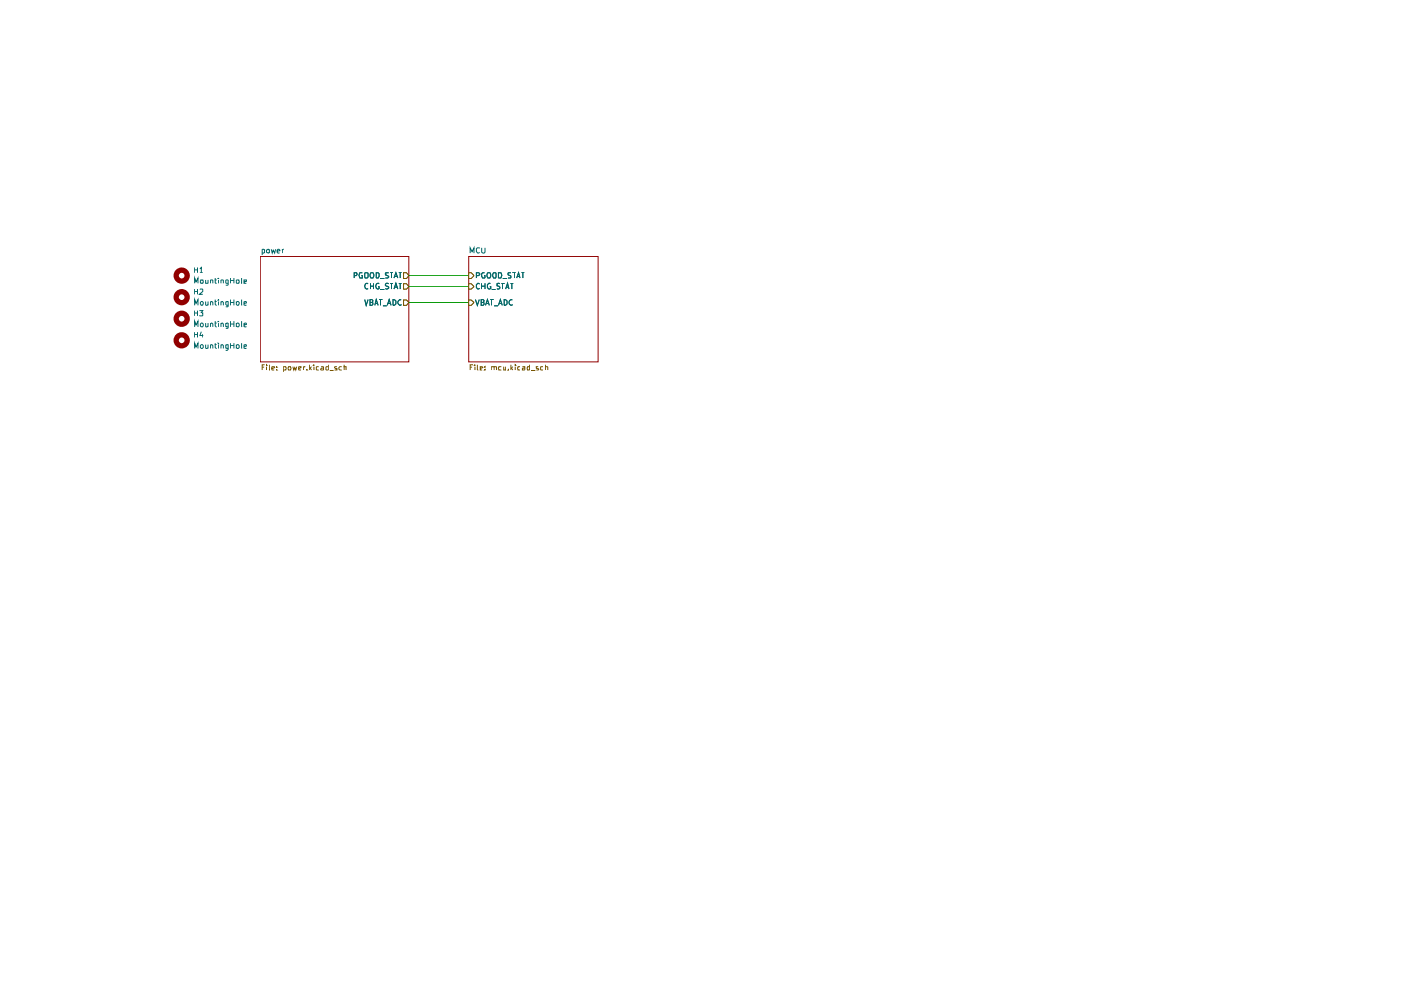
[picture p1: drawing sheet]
<svg xmlns="http://www.w3.org/2000/svg" width="297mm" height="210mm" viewBox="0 0 297 210" stroke-linecap="round" stroke-linejoin="round" font-family="sans-serif">
<path d="M85.6 63.6h.6l.5 .5-.5 .6h-.6z" fill="none" stroke="#765500" stroke-width=".21"/>
<path d="M77.3 63.5l.3 1.2 .4-1.2M78.4 64.1h.5l.2-.4-.2-.2h-.5v1.2h.5l.2-.2v-.3l-.2-.1M79.5 64.7l.3-1.2 .4 1.2M79.6 64.3h.5M80.4 63.5h.7M80.7 63.5v1.2M81.2 64.8h.8M82.1 64.7l.4-1.2 .4 1.2M82.2 64.3h.6M83.3 63.5l.6 .3v.6l-.4 .3h-.2zM85.1 63.6l-.4-.1-.4 .5 .1 .4 .3 .3 .4-.2" fill="none" stroke="#006665" stroke-width=".21"/>
<path d="M85.6 60.2h.6l.5 .6-.5 .5h-.6z" fill="#fff"/>
<path d="M85.6 60.2h.6l.5 .6-.5 .5h-.6z" fill="none" stroke="#765500" stroke-width=".21"/>
<g fill="none" stroke="#006665" stroke-width=".21">
<path d="M78 60.2a.54 .54 0 0 0-.7 .5 .54 .54 0 0 0 .7 .5M78.6 60.1v1.2M78.6 60.7h.6M79.2 60.1v1.2M80.4 60.2a.54 .54 0 0 0-.7 .5 .54 .54 0 0 0 .7 .5v-.4h-.2M80.6 61.4h.9M82.4 60.2l-.5-.1-.2 .3 .2 .3 .4 .1 .1 .3-.3 .2-.4-.1M82.7 60.1h.6M83 60.1v1.2M83.5 61.3l.4-1.2 .4 1.2M83.6 60.9h.6M84.5 60.1h.7"/>
<path d="M84.9 60.1v1.2"/>
</g>
<path d="M85.6 57.8h.6l.5 .6-.5 .6h-.6z" fill="#fff"/>
<path d="M85.6 57.8h.6l.5 .6-.5 .6h-.6z" fill="none" stroke="#765500" stroke-width=".21"/>
<g fill="none" stroke="#006665" stroke-width=".21">
<path d="M75.1 58.4h.4l.2-.2-.1-.4h-.5v1.1M76.8 57.8l-.6 .1-.1 .5 .2 .5h.5v-.5h-.2M77.3 57.9h.7v.8l-.2 .2h-.4zM78.6 57.9l.5-.1a.83 .83 0 0 1 0 1.1h-.4l-.3-.4zM79.8 57.8h.4l.2 .2v.6l-.2 .3h-.4zM80.6 59h.9M82.4 57.8h-.6a.41 .41 0 0 0 0 .5 .41 .41 0 0 0 .4 .1l.2 .3-.2 .2h-.5M82.7 57.8h.6M83 57.8v1.1M83.5 58.9l.4-1.1 .4 1.1M83.6 58.6h.6M84.5 57.8h.7"/>
<path d="M84.9 57.8v1.1"/>
</g>
<g fill="#fff">
<path d="M55.2 54.4h31.5v22.3h-31.5z"/>
<path d="M99.4 60.2h.5l.6 .6-.6 .5h-.5z"/>
</g>
<path d="M99.4 60.2h.5l.6 .6-.6 .5h-.5z" fill="none" stroke="#765500" stroke-width=".21"/>
<g fill="none" stroke="#006665" stroke-width=".21">
<path d="M101.7 60.2l-.4-.1-.3 .3v.6l.3 .3 .4-.1M102.1 60.1v1.2M102.1 60.7h.7M102.8 60.1v1.2M104 60.2l-.4-.1-.3 .3v.6l.3 .3 .5-.1v-.4h-.3M104.3 61.4h.8M106 60.2h-.6v.4l.6 .3-.2 .4-.4-.1M106.3 60.1h.7M106.6 60.1v1.2M107.2 61.3l.4-1.2 .3 1.2M107.3 60.9h.5M108.2 60.1h.6"/>
<path d="M108.5 60.1v1.2"/>
</g>
<path d="M99.4 57.8h.5l.6 .6-.6 .6h-.5z" fill="#fff"/>
<path d="M99.4 57.8h.5l.6 .6-.6 .6h-.5z" fill="none" stroke="#765500" stroke-width=".21"/>
<g fill="none" stroke="#006665" stroke-width=".21">
<path d="M101 58.4l.6-.1 .1-.3-.2-.2h-.5v1.1M102.7 57.8h-.4l-.2 .2v.6l.2 .3 .5-.1v-.4h-.2M103.3 57.9l.5-.1a.83 .83 0 0 1 0 1.1h-.4l-.2-.4zM104.6 57.9h.6l-.1 1h-.4l-.2-.4zM105.7 57.8l.6 .1 .1 .5-.2 .5h-.5zM106.6 59h.9M108.3 57.8l-.6 .1v.3l.6 .3-.1 .4h-.5M108.6 57.8h.7M109 57.8v1.1M109.5 58.9l.4-1.1 .4 1.1M109.6 58.6h.5M110.6 57.8h.6"/>
<path d="M110.9 57.8v1.1"/>
</g>
<path d="M99.4 63.6h.5l.6 .5-.6 .6h-.5z" fill="#fff"/>
<path d="M99.4 63.6h.5l.6 .5-.6 .6h-.5z" fill="none" stroke="#765500" stroke-width=".21"/>
<path d="M100.8 63.5l.4 1.2 .4-1.2M102 64.1l.5-.1 .1-.3-.2-.2h-.4v1.2h.4l.2-.2v-.3l-.2-.1M102.9 64.7l.4-1.2 .4 1.2M103.1 64.3h.5M104 63.5h.7M104.3 63.5v1.2M104.8 64.8h.8M105.7 64.7l.4-1.2 .4 1.2M105.8 64.3h.6M106.9 63.5l.6 .3v.6l-.4 .3h-.2zM108.6 63.6a.54 .54 0 0 0-.7 .5 .54 .54 0 0 0 .7 .5v-.1" fill="none" stroke="#006665" stroke-width=".21"/>
<g fill="#fff">
<path d="M99.4 54.4h27.4v22.3h-27.4z"/>
<path d="M85.6 63.6h.6l.5 .5-.5 .6h-.6z"/>
</g>
<path d="M85.6 63.6h.6l.5 .5-.5 .6h-.6z" fill="none" stroke="#765500" stroke-width=".21"/>
<path d="M77.3 63.5l.3 1.2 .4-1.2M78.4 64.1h.5l.2-.4-.2-.2h-.5v1.2h.5l.2-.2v-.3l-.2-.1M79.5 64.7l.3-1.2 .4 1.2M79.6 64.3h.5M80.4 63.5h.7M80.7 63.5v1.2M81.2 64.8h.8M82.1 64.7l.4-1.2 .4 1.2M82.2 64.3h.6M83.3 63.5l.6 .3v.6l-.4 .3h-.2zM85.1 63.6l-.4-.1-.4 .5 .1 .4 .3 .3 .4-.2" fill="none" stroke="#006665" stroke-width=".21"/>
<path d="M85.6 60.2h.6l.5 .6-.5 .5h-.6z" fill="#fff"/>
<path d="M85.6 60.2h.6l.5 .6-.5 .5h-.6z" fill="none" stroke="#765500" stroke-width=".21"/>
<g fill="none" stroke="#006665" stroke-width=".21">
<path d="M78 60.2a.54 .54 0 0 0-.7 .5 .54 .54 0 0 0 .7 .5M78.6 60.1v1.2M78.6 60.7h.6M79.2 60.1v1.2M80.4 60.2a.54 .54 0 0 0-.7 .5 .54 .54 0 0 0 .7 .5v-.4h-.2M80.6 61.4h.9M82.4 60.2l-.5-.1-.2 .3 .2 .3 .4 .1 .1 .3-.3 .2-.4-.1M82.7 60.1h.6M83 60.1v1.2M83.5 61.3l.4-1.2 .4 1.2M83.6 60.9h.6M84.5 60.1h.7"/>
<path d="M84.9 60.1v1.2"/>
</g>
<path d="M85.6 57.8h.6l.5 .6-.5 .6h-.6z" fill="#fff"/>
<path d="M85.6 57.8h.6l.5 .6-.5 .6h-.6z" fill="none" stroke="#765500" stroke-width=".21"/>
<g fill="none" stroke="#006665" stroke-width=".21">
<path d="M75.1 58.4h.4l.2-.2-.1-.4h-.5v1.1M76.8 57.8l-.6 .1-.1 .5 .2 .5h.5v-.5h-.2M77.3 57.9h.7v.8l-.2 .2h-.4zM78.6 57.9l.5-.1a.83 .83 0 0 1 0 1.1h-.4l-.3-.4zM79.8 57.8h.4l.2 .2v.6l-.2 .3h-.4zM80.6 59h.9M82.4 57.8h-.6a.41 .41 0 0 0 0 .5 .41 .41 0 0 0 .4 .1l.2 .3-.2 .2h-.5M82.7 57.8h.6M83 57.8v1.1M83.5 58.9l.4-1.1 .4 1.1M83.6 58.6h.6M84.5 57.8h.7"/>
<path d="M84.9 57.8v1.1"/>
</g>
<path d="M55.2 54.4h31.5v22.3h-31.5z" fill="none" stroke="#910000" stroke-width=".21"/>
<path d="M99.4 60.2h.5l.6 .6-.6 .5h-.5z" fill="#fff"/>
<path d="M99.4 60.2h.5l.6 .6-.6 .5h-.5z" fill="none" stroke="#765500" stroke-width=".21"/>
<g fill="none" stroke="#006665" stroke-width=".21">
<path d="M101.7 60.2l-.4-.1-.3 .3v.6l.3 .3 .4-.1M102.1 60.1v1.2M102.1 60.7h.7M102.8 60.1v1.2M104 60.2l-.4-.1-.3 .3v.6l.3 .3 .5-.1v-.4h-.3M104.3 61.4h.8M106 60.2h-.6v.4l.6 .3-.2 .4-.4-.1M106.3 60.1h.7M106.6 60.1v1.2M107.2 61.3l.4-1.2 .3 1.2M107.3 60.9h.5M108.2 60.1h.6"/>
<path d="M108.5 60.1v1.2"/>
</g>
<path d="M99.4 57.8h.5l.6 .6-.6 .6h-.5z" fill="#fff"/>
<path d="M99.4 57.8h.5l.6 .6-.6 .6h-.5z" fill="none" stroke="#765500" stroke-width=".21"/>
<g fill="none" stroke="#006665" stroke-width=".21">
<path d="M101 58.4l.6-.1 .1-.3-.2-.2h-.5v1.1M102.7 57.8h-.4l-.2 .2v.6l.2 .3 .5-.1v-.4h-.2M103.3 57.9l.5-.1a.83 .83 0 0 1 0 1.1h-.4l-.2-.4zM104.6 57.9h.6l-.1 1h-.4l-.2-.4zM105.7 57.8l.6 .1 .1 .5-.2 .5h-.5zM106.6 59h.9M108.3 57.8l-.6 .1v.3l.6 .3-.1 .4h-.5M108.6 57.8h.7M109 57.8v1.1M109.5 58.9l.4-1.1 .4 1.1M109.6 58.6h.5M110.6 57.8h.6"/>
<path d="M110.9 57.8v1.1"/>
</g>
<path d="M99.4 63.6h.5l.6 .5-.6 .6h-.5z" fill="#fff"/>
<g fill="none" stroke="#765500" stroke-width=".21">
<path d="M55.6 77.8h.4M56.1 77.3h-.5v1.2M56.5 77.3v.1M56.5 77.7v.8M57.1 77.3l.1 1.2M57.6 78.2l.6-.3-.1-.2-.5 .1v.6l.5 .1M58.6 78.4v.1M58.6 77.7v.1M60.1 78.5h.5v-.8h-.5v1.2M61.2 77.7h.4v.8h-.4zM62.1 77.7l.2 .8 .2-.6 .2 .6 .2-.8M63.3 78.2l.5-.3v-.2l-.5 .1v.6l.5 .1"/>
<path d="M64.3 77.7v.8M64.7 77.7h-.3l-.1 .2M65 78.4v.1M65.6 77.3v1.2M65.7 78l.4 .5M66.1 77.7l-.5 .5M66.6 77.3v.1M66.6 77.7v.8M67.6 77.7l-.5 .1v.6l.5 .1M68.1 77.7l.5 .1v.7h-.5l-.1-.2 .6-.4M69.6 77.3v1.2h-.4l-.1-.7 .5-.1M69.9 78.6h.8"/>
<path d="M71.4 77.7l-.5 .1 .2 .4h.3v.3h-.5M72.5 77.7h-.5l-.2 .2v.4l.2 .2h.5M73 77.8l.4-.1v.8M73 77.3v1.2M99.4 63.6h.5l.6 .5-.6 .6h-.5zM99.7 77.8h.4M100.3 77.3h-.6v1.2M100.7 77.3v.1M100.7 77.7v.8M101.2 77.3v1.1l.2 .1M101.8 78.2l.5-.3-.1-.2h-.4v.8h.4M102.8 78.4v.1"/>
<path d="M102.8 77.7v.1M104.3 77.8h.5v.7M104.3 77.7v.8M104.8 77.8h.5v.7M106.3 77.7h-.5l-.1 .2 .1 .6h.5M106.8 77.7v.8l.4-.1M107.2 77.7v.8M107.8 78.4v.1M108.3 77.3v1.2M108.4 78l.3 .5M108.7 77.7l-.4 .5M109.2 77.3v.1"/>
<path d="M109.2 77.7v.8M110.3 77.7h-.5l-.1 .2 .1 .6h.5M110.8 77.7h.5v.8h-.5v-.3l.5-.3M112.3 77.3v1.2h-.4v-.8h.4M112.6 78.6h.9M114.1 77.7h-.4v.3l.4 .2 .1 .2-.5 .1M115.1 77.7l-.5 .1v.6l.5 .1M115.6 77.8h.5v.7M115.6 77.3v1.2"/>
</g>
<g fill="none" stroke="#006665" stroke-width=".21">
<path d="M55.6 53h.5v.6h-.5M55.6 52.9v1.2M56.5 53.1l.3-.2 .3 .1v.6h-.5zM57.5 52.9l.2 .8 .2-.6 .3 .6 .2-.8M58.7 53.3l.6-.1-.2-.3-.4 .2v.4l.2 .2 .3-.1M59.9 52.9v.8M60.2 52.9l-.3 .2M99.7 53.7v-1.2l.4 .9 .4-.9v1.2M101.7 52.6l-.5-.1-.2 .3v.6l.3 .3 .4-.1M102.1 52.5v1l.3 .2 .4-.2v-1M100.8 63.5l.4 1.2 .4-1.2M102 64.1l.5-.1 .1-.3-.2-.2h-.4v1.2h.4l.2-.2v-.3l-.2-.1"/>
<path d="M102.9 64.7l.4-1.2 .4 1.2M103.1 64.3h.5M104 63.5h.7M104.3 63.5v1.2M104.8 64.8h.8M105.7 64.7l.4-1.2 .4 1.2M105.8 64.3h.6M106.9 63.5l.6 .3v.6l-.4 .3h-.2zM108.6 63.6a.54 .54 0 0 0-.7 .5 .54 .54 0 0 0 .7 .5v-.1"/>
</g>
<path d="M99.4 54.4h27.4v22.3h-27.4z" fill="none" stroke="#910000" stroke-width=".21"/>
<g fill="none" stroke="#910000" stroke-width="1.1">
<circle cx="38.5" cy="58.4" r="1.17"/>
<circle cx="38.5" cy="72.2" r="1.17"/>
<circle cx="38.5" cy="63" r="1.17"/>
<circle cx="38.5" cy="67.6" r="1.17"/>
</g>
<path d="M86.7 58.4h12.7M86.7 64.1h12.7M86.7 60.8h12.7" fill="none" stroke="#090" stroke-width=".21"/>
<path d="M85.6 63.6h.6l.5 .5-.5 .6h-.6z" fill="#fff"/>
<path d="M85.6 63.6h.6l.5 .5-.5 .6h-.6z" fill="none" stroke="#765500" stroke-width=".21"/>
<path d="M77.3 63.5l.3 1.2 .4-1.2M78.4 64.1h.5l.2-.4-.2-.2h-.5v1.2h.5l.2-.2v-.3l-.2-.1M79.5 64.7l.3-1.2 .4 1.2M79.6 64.3h.5M80.4 63.5h.7M80.7 63.5v1.2M81.2 64.8h.8M82.1 64.7l.4-1.2 .4 1.2M82.2 64.3h.6M83.3 63.5l.6 .3v.6l-.4 .3h-.2zM85.1 63.6l-.4-.1-.4 .5 .1 .4 .3 .3 .4-.2" fill="none" stroke="#006665" stroke-width=".21"/>
<path d="M85.6 60.2h.6l.5 .6-.5 .5h-.6z" fill="#fff"/>
<path d="M85.6 60.2h.6l.5 .6-.5 .5h-.6z" fill="none" stroke="#765500" stroke-width=".21"/>
<g fill="none" stroke="#006665" stroke-width=".21">
<path d="M78 60.2a.54 .54 0 0 0-.7 .5 .54 .54 0 0 0 .7 .5M78.6 60.1v1.2M78.6 60.7h.6M79.2 60.1v1.2M80.4 60.2a.54 .54 0 0 0-.7 .5 .54 .54 0 0 0 .7 .5v-.4h-.2M80.6 61.4h.9M82.4 60.2l-.5-.1-.2 .3 .2 .3 .4 .1 .1 .3-.3 .2-.4-.1M82.7 60.1h.6M83 60.1v1.2M83.5 61.3l.4-1.2 .4 1.2M83.6 60.9h.6M84.5 60.1h.7"/>
<path d="M84.9 60.1v1.2"/>
</g>
<path d="M85.6 57.8h.6l.5 .6-.5 .6h-.6z" fill="#fff"/>
<path d="M85.6 57.8h.6l.5 .6-.5 .6h-.6z" fill="none" stroke="#765500" stroke-width=".21"/>
<g fill="none" stroke="#006665" stroke-width=".21">
<path d="M75.1 58.4h.4l.2-.2-.1-.4h-.5v1.1M76.8 57.8l-.6 .1-.1 .5 .2 .5h.5v-.5h-.2M77.3 57.9h.7v.8l-.2 .2h-.4zM78.6 57.9l.5-.1a.83 .83 0 0 1 0 1.1h-.4l-.3-.4zM79.8 57.8h.4l.2 .2v.6l-.2 .3h-.4zM80.6 59h.9M82.4 57.8h-.6a.41 .41 0 0 0 0 .5 .41 .41 0 0 0 .4 .1l.2 .3-.2 .2h-.5M82.7 57.8h.6M83 57.8v1.1M83.5 58.9l.4-1.1 .4 1.1M83.6 58.6h.6M84.5 57.8h.7"/>
<path d="M84.9 57.8v1.1"/>
</g>
<path d="M99.4 60.2h.5l.6 .6-.6 .5h-.5z" fill="#fff"/>
<path d="M99.4 60.2h.5l.6 .6-.6 .5h-.5z" fill="none" stroke="#765500" stroke-width=".21"/>
<g fill="none" stroke="#006665" stroke-width=".21">
<path d="M101.7 60.2l-.4-.1-.3 .3v.6l.3 .3 .4-.1M102.1 60.1v1.2M102.1 60.7h.7M102.8 60.1v1.2M104 60.2l-.4-.1-.3 .3v.6l.3 .3 .5-.1v-.4h-.3M104.3 61.4h.8M106 60.2h-.6v.4l.6 .3-.2 .4-.4-.1M106.3 60.1h.7M106.6 60.1v1.2M107.2 61.3l.4-1.2 .3 1.2M107.3 60.9h.5M108.2 60.1h.6"/>
<path d="M108.5 60.1v1.2"/>
</g>
<path d="M99.4 57.8h.5l.6 .6-.6 .6h-.5z" fill="#fff"/>
<path d="M99.4 57.8h.5l.6 .6-.6 .6h-.5z" fill="none" stroke="#765500" stroke-width=".21"/>
<g fill="none" stroke="#006665" stroke-width=".21">
<path d="M101 58.4l.6-.1 .1-.3-.2-.2h-.5v1.1M102.7 57.8h-.4l-.2 .2v.6l.2 .3 .5-.1v-.4h-.2M103.3 57.9l.5-.1a.83 .83 0 0 1 0 1.1h-.4l-.2-.4zM104.6 57.9h.6l-.1 1h-.4l-.2-.4zM105.7 57.8l.6 .1 .1 .5-.2 .5h-.5zM106.6 59h.9M108.3 57.8l-.6 .1v.3l.6 .3-.1 .4h-.5M108.6 57.8h.7M109 57.8v1.1M109.5 58.9l.4-1.1 .4 1.1M109.6 58.6h.5M110.6 57.8h.6"/>
<path d="M110.9 57.8v1.1"/>
</g>
<path d="M99.4 63.6h.5l.6 .5-.6 .6h-.5z" fill="#fff"/>
<path d="M99.4 63.6h.5l.6 .5-.6 .6h-.5z" fill="none" stroke="#765500" stroke-width=".21"/>
<g fill="none" stroke="#006665" stroke-width=".21">
<path d="M41.3 56.7v1.1M41.3 57.2h.6M41.9 56.7v1.1M42.4 57l.3-.3v1.1M42.4 57.8h.6M42.6 59.4h.4v.7h-.4zM43.6 59.4v.7l.5-.1M44.1 59.4v.7M44.6 59.5h.5v.6M44.6 59.4v.7M45.5 59.4h.4M45.6 58.9v1.1l.3 .1"/>
<path d="M46.3 58.9v.1M46.3 59.4v.7M46.9 59.5h.5v.6M46.9 59.4v.7M48.9 58.9v1.2M48.9 59.5h.7M49.6 58.9v1.2M50.1 59.5l.5-.1v.7l-.5-.1zM51.2 58.9l.1 1.2M51.7 59.8l.5-.1v-.3h-.5v.7h.5M41.3 69.3v-1.2l.3 .8 .4-.8v1.2M41.3 60.1v-1.2l.3 .9 .4-.9v1.2"/>
<path d="M41.3 73.9v-1.1l.3 .8 .4-.8v1.1M41.3 64.7v-1.2l.3 .8 .4-.8v1.2M41.3 61.3v1.1M41.3 65.9v1.1M41.3 70.4v1.1M41.3 66.4h.6M41.3 70.9h.6M41.3 61.8h.6M41.9 61.3v1.1M41.9 65.9v1.1M41.9 70.4v1.1M42.3 65.9h.7l-.3 .4 .3 .1v.5h-.7"/>
<path d="M42.4 61.4l.5-.1 .1 .5-.7 .6h.7M42.5 68.7l.4-.2 .2 .2v.4l-.4 .2-.2-.2zM42.5 73.3l.4-.2 .2 .2v.4l-.4 .2-.2-.2zM42.5 64.1l.2-.2 .4 .2-.2 .6-.3-.1zM42.7 70.3l-.3 .8h.7M42.9 70.8v.7M43.6 68.5v.7h.5M43.6 73.1v.7h.5M43.6 63.9v.7l.3 .1 .2-.2M44.1 63.9v.8M44.1 68.5v.8M44.1 73.1v.8"/>
<path d="M44.6 68.6l.3-.1 .2 .2v.6M44.6 73.2l.3-.1 .2 .2v.6M44.6 64l.3-.1 .2 .2v.6M44.6 63.9v.8M44.6 68.5v.8M44.6 73.1v.8M45.5 68.5h.4M45.5 73.1h.4M45.5 63.9h.4M45.6 68.1v1l.3 .2M45.6 72.8v.9l.3 .2M45.6 63.5v1l.3 .2"/>
<path d="M46.3 68.1v.1M46.3 72.8v.1M46.3 63.5v.1M46.3 63.9v.8M46.3 68.5v.8M46.3 73.1v.8M46.9 68.6l.3-.1 .2 .2v.6M46.9 73.2l.3-.1 .2 .2v.6M46.9 64l.3-.1 .2 .2v.6M46.9 63.9v.8M46.9 68.5v.8M46.9 73.1v.8"/>
<path d="M48.4 68.5v1l-.5 .1M48.4 68.6h-.5v.6h.5M48.4 60.1l-.5-.1 .1-.6h.4v1l-.5 .1M48.4 73.1v1l-.2 .2-.3-.1M48.4 73.2h-.5v.6h.5M48.4 63.9v1l-.5 .1M48.4 64h-.5v.5l.2 .2 .3-.1M48.9 63.5v1.2M48.9 68.1v1.2M48.9 72.8v1.1M48.9 68.7h.7M48.9 73.3h.7"/>
<path d="M48.9 64.1h.7M49.6 63.5v1.2M49.6 68.1v1.2M49.6 72.8v1.1M50.1 68.6l.4-.1 .2 .2v.4l-.2 .2-.4-.1zM50.1 73.2l.4-.1 .2 .2v.4l-.2 .2-.4-.1zM50.1 64l.4-.1 .2 .2-.2 .6-.4-.2zM51.2 68.1l.1 1.2M51.2 72.8l.1 1.1M51.2 63.5l.1 1.2M51.7 68.9l.5-.1-.1-.3-.4 .1v.6h.5M51.7 73.5l.5-.1-.1-.3-.4 .1v.6h.5"/>
<path d="M51.7 64.3l.5-.1-.1-.3-.4 .1v.6h.5M100.8 63.5l.4 1.2 .4-1.2M102 64.1l.5-.1 .1-.3-.2-.2h-.4v1.2h.4l.2-.2v-.3l-.2-.1M102.9 64.7l.4-1.2 .4 1.2M103.1 64.3h.5M104 63.5h.7M104.3 63.5v1.2M104.8 64.8h.8M105.7 64.7l.4-1.2 .4 1.2M105.8 64.3h.6M106.9 63.5l.6 .3v.6l-.4 .3h-.2zM108.6 63.6a.54 .54 0 0 0-.7 .5 .54 .54 0 0 0 .7 .5v-.1"/>
</g>
</svg>
